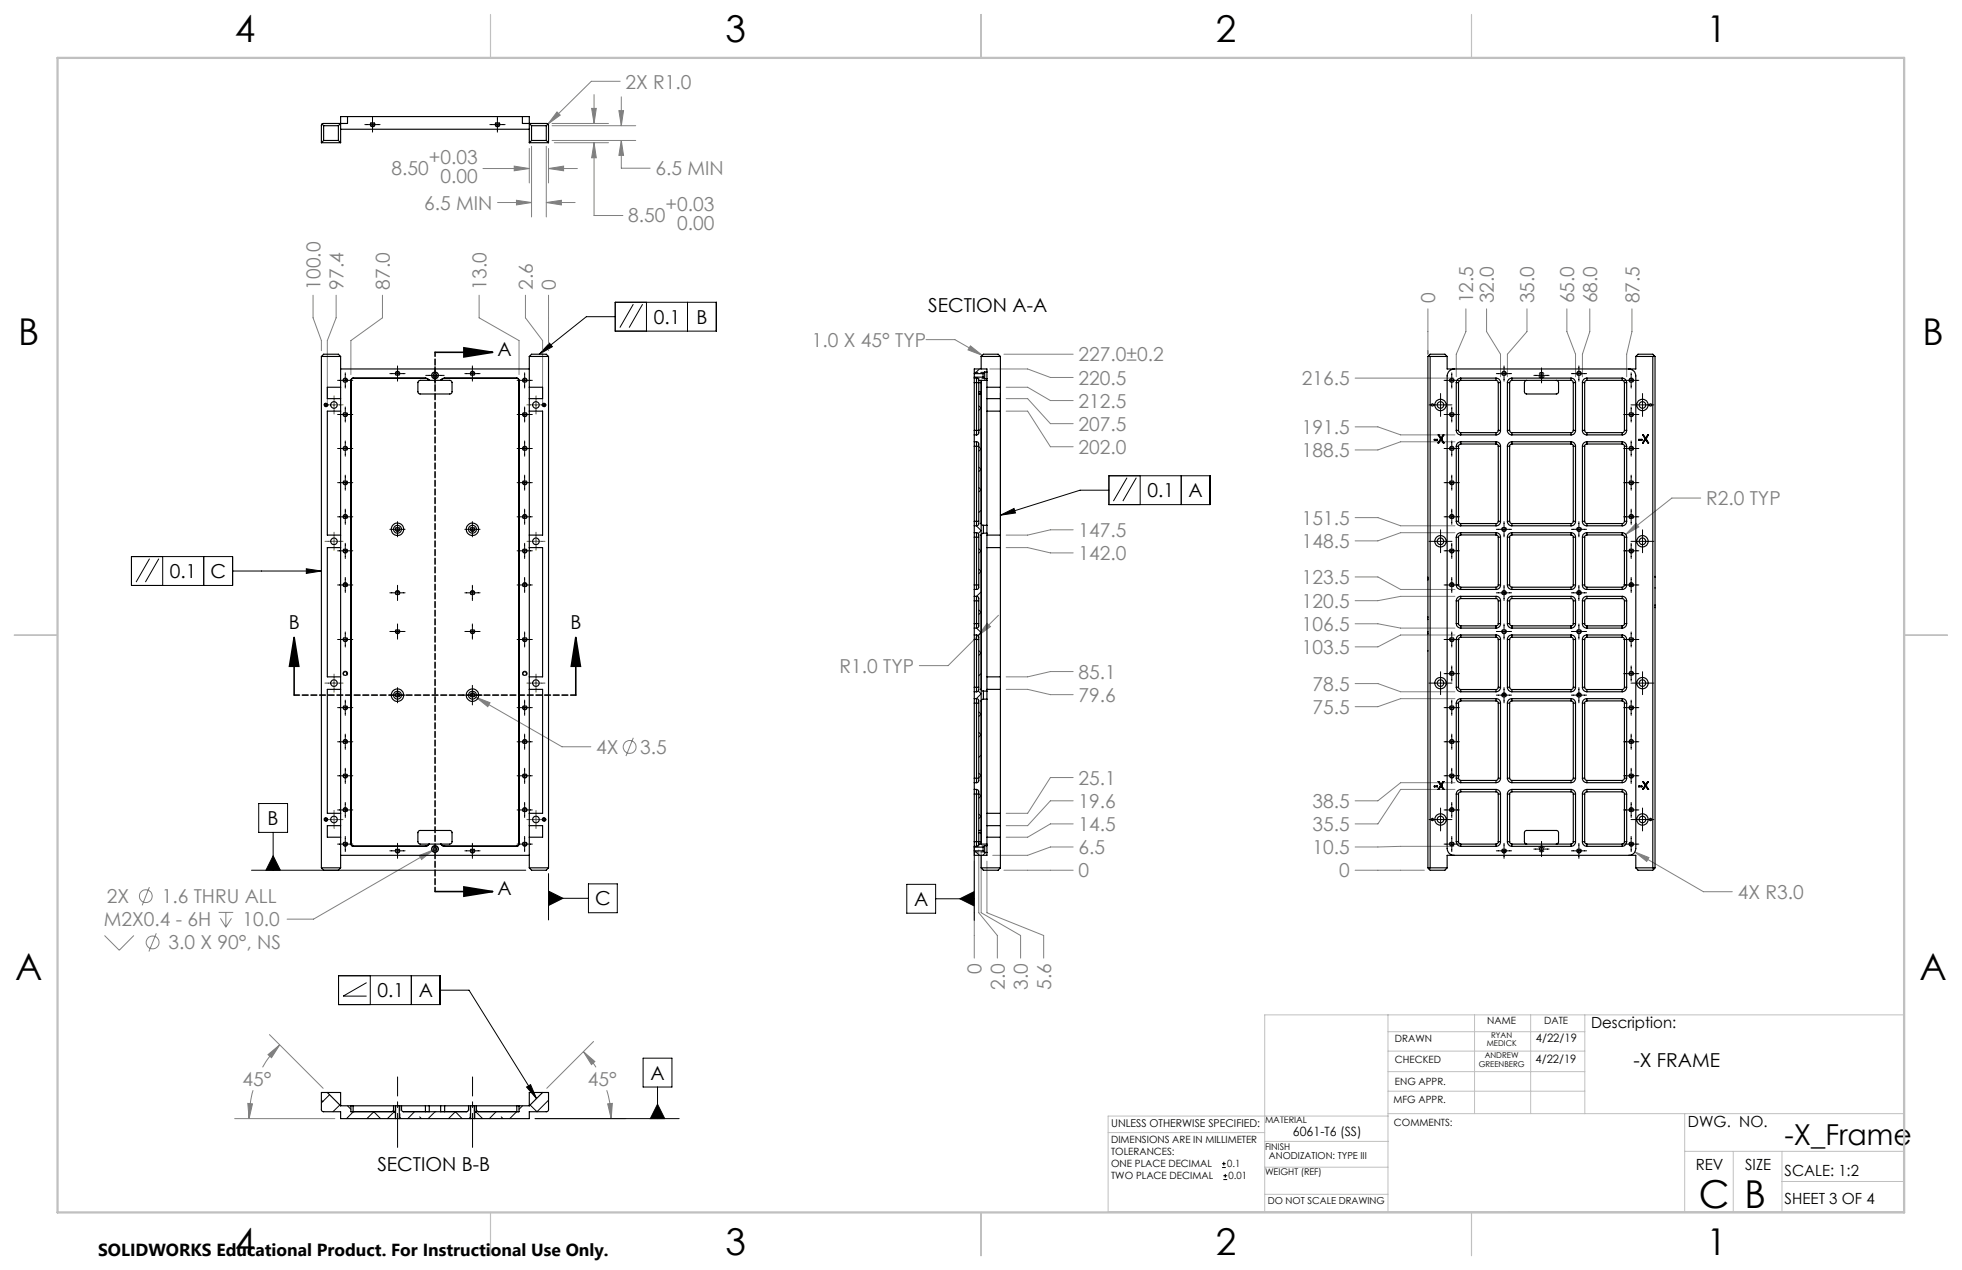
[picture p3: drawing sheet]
<svg xmlns="http://www.w3.org/2000/svg" width="432mm" height="279mm" viewBox="0 0 432 279" stroke-linecap="round" stroke-linejoin="round" font-family="sans-serif">
<defs><g id="words">
<g font-size="8.5">
<text x="373.9" y="265.7">C</text>
<text x="383.9" y="265.7">B</text>
</g>
<g font-size="8.1">
<text x="51.7" y="9.3">4</text>
<text x="159.7" y="9.3">3</text>
<text x="267.6" y="9.3">2</text>
<text x="375.6" y="9.3">1</text>
<text x="4" y="76">B</text>
<text x="423.1" y="76">B</text>
<text x="3.3" y="215.7">A</text>
<text x="422.4" y="215.7">A</text>
<text x="51.7" y="276">4</text>
<text x="159.7" y="276">3</text>
<text x="267.6" y="276">2</text>
<text x="375.6" y="276">1</text>
</g>
<text font-size="6.3" x="392.7" y="251.8">-X_Frame</text>
<g font-size="4.2" fill="#808080">
<text x="137.7" y="19.5">2X R1.0</text>
<text x="86.1" y="38.4">8.50</text>
<text x="94.3" y="36.1">+0.03</text>
<text x="96.9" y="40.2">0.00</text>
<text x="144.3" y="38.6">6.5 MIN</text>
<text x="93.3" y="46.2">6.5 MIN</text>
<text x="146.5" y="46.5">+0.03</text>
<text x="138.3" y="48.7">8.50</text>
<text x="149.1" y="50.6">0.00</text>
<text x="70.5" y="63.7" transform="rotate(-90 70.5 63.7)">100.0</text>
<text x="75.6" y="63.7" transform="rotate(-90 75.6 63.7)">97.4</text>
<text x="85.8" y="63.7" transform="rotate(-90 85.8 63.7)">87.0</text>
<text x="107.1" y="63.7" transform="rotate(-90 107.1 63.7)">13.0</text>
<text x="117.3" y="63.7" transform="rotate(-90 117.3 63.7)">2.6</text>
<text x="122.3" y="63.7" transform="rotate(-90 122.3 63.7)">0</text>
<text x="315.9" y="66.7" transform="rotate(-90 315.9 66.7)">0</text>
<text x="324.2" y="66.7" transform="rotate(-90 324.2 66.7)">12.5</text>
<text x="328.8" y="66.7" transform="rotate(-90 328.8 66.7)">32.0</text>
<text x="337.7" y="66.7" transform="rotate(-90 337.7 66.7)">35.0</text>
<text x="346.5" y="66.7" transform="rotate(-90 346.5 66.7)">65.0</text>
<text x="351.5" y="66.7" transform="rotate(-90 351.5 66.7)">68.0</text>
<text x="360.8" y="66.7" transform="rotate(-90 360.8 66.7)">87.5</text>
<text x="178.7" y="76.3">1.0 X 45° TYP</text>
<text x="237.4" y="79.5">227.0±0.2</text>
<text x="237.4" y="84.6">220.5</text>
<text x="237.4" y="89.7">212.5</text>
<text x="286.5" y="84.8">216.5</text>
<text x="237.4" y="94.8">207.5</text>
<text x="286.5" y="95.5">191.5</text>
<text x="237.4" y="99.9">202.0</text>
<text x="286.5" y="100.6">188.5</text>
<text x="375.5" y="111.1">R2.0 TYP</text>
<text x="237.4" y="118.1">147.5</text>
<text x="286.5" y="115.5">151.5</text>
<text x="237.4" y="123.2">142.0</text>
<text x="286.5" y="120.6">148.5</text>
<text x="286.5" y="128.5">123.5</text>
<text x="286.5" y="133.7">120.5</text>
<text x="286.5" y="143.9">103.5</text>
<text x="286.5" y="138.8">106.5</text>
<text x="184.8" y="148">R1.0 TYP</text>
<text x="237.4" y="149.3">85.1</text>
<text x="237.4" y="154.4">79.6</text>
<text x="288.9" y="152">78.5</text>
<text x="288.9" y="157.1">75.5</text>
<text x="131.2" y="165.9">4X</text>
<text x="140.9" y="165.9">3.5</text>
<text x="237.4" y="172.7">25.1</text>
<text x="237.4" y="177.7">19.6</text>
<text x="288.9" y="177.7">38.5</text>
<text x="237.4" y="182.8">14.5</text>
<text x="288.9" y="182.8">35.5</text>
<text x="237.4" y="187.9">6.5</text>
<text x="288.9" y="187.9">10.5</text>
<text x="237.4" y="193">0</text>
<text x="294.7" y="193">0</text>
<text x="382.4" y="197.7">4X R3.0</text>
<text x="22.8" y="203.8">M2X0.4 - 6H</text>
<text x="23.5" y="198.7">2X</text>
<text x="35.6" y="198.7">1.6 THRU ALL</text>
<text x="53.4" y="203.8">10.0</text>
<text x="37.1" y="208.9">3.0 X 90°, NS</text>
<text x="216" y="214.3" transform="rotate(-90 216 214.3)">0</text>
<text x="221.1" y="217.8" transform="rotate(-90 221.1 217.8)">2.0</text>
<text x="226.2" y="217.8" transform="rotate(-90 226.2 217.8)">3.0</text>
<text x="231.3" y="217.8" transform="rotate(-90 231.3 217.8)">5.6</text>
<text x="53.4" y="238.9">45°</text>
<text x="129.4" y="238.9">45°</text>
</g>
<g font-size="4.2">
<text x="143.9" y="71.2">0.1</text>
<text x="153.3" y="71.2">B</text>
<text x="204.3" y="68.7">SECTION A-A</text>
<text x="109.5" y="78.2">A</text>
<text x="252.5" y="109.4">0.1</text>
<text x="261.6" y="109.4">A</text>
<text x="37.4" y="127.2">0.1</text>
<text x="46.3" y="127.2">C</text>
<text x="63.5" y="138.4">B</text>
<text x="125.5" y="138.4">B</text>
<text x="58.9" y="181.5">B</text>
<text x="109.5" y="196.9">A</text>
<text x="131" y="199.2">C</text>
<text x="201.2" y="199.3">A</text>
<text x="83.1" y="219.4">0.1</text>
<text x="92.2" y="219.4">A</text>
<text x="143.2" y="237.5">A</text>
<text x="359.5" y="234.7">-X FRAME</text>
<text x="83" y="257.7">SECTION B-B</text>
</g>
<text font-size="3.8" x="21.6" y="276.3">SOLIDWORKS Educational Product. For Instructional Use Only.</text>
<g font-size="3.4">
<text x="350.2" y="226.2">Description:</text>
<text x="371.5" y="247.9">DWG. NO.</text>
<text x="373.2" y="257.5">REV</text>
<text x="384.1" y="257.5">SIZE</text>
<text x="392.8" y="258.7">SCALE: 1:2</text>
<text x="392.8" y="264.9">SHEET 3 OF 4</text>
</g>
<text font-size="2.8" x="284.5" y="250">6061-T6 (SS)</text>
<g font-size="2.5">
<text x="338" y="233.8">4/22/19</text>
<text x="338" y="229.2">4/22/19</text>
</g>
<text font-size="2.4" x="244.5" y="247.8">UNLESS OTHERWISE SPECIFIED:</text>
<g font-size="2.2">
<text x="327.3" y="225.4">NAME</text>
<text x="339.8" y="225.4">DATE</text>
<text x="307" y="233.8">CHECKED</text>
<text x="307" y="229.3">DRAWN</text>
<text x="307" y="238.6">ENG APPR.</text>
<text x="306.7" y="242.7">MFG APPR.</text>
<text x="244.5" y="251.5">DIMENSIONS ARE IN MILLIMETER</text>
<text x="306.8" y="247.7">COMMENTS:</text>
<text x="244.5" y="254.2">TOLERANCES:</text>
<text x="244.5" y="256.8">ONE PLACE DECIMAL</text>
<text x="270.1" y="256.8">0.1</text>
<text x="244.5" y="259.5">TWO PLACE DECIMAL</text>
<text x="270.4" y="259.5">0.01</text>
</g>
<g font-size="2.1">
<text x="279.3" y="255">ANODIZATION: TYPE III</text>
<text x="279" y="264.9">DO NOT SCALE DRAWING</text>
</g>
<g font-size="2">
<text x="278.4" y="247.1">MATERIAL</text>
<text x="278.4" y="253">FINISH</text>
<text x="278.4" y="258.5">WEIGHT (REF)</text>
</g>
<g font-size="1.8">
<text x="326.8" y="232.9">ANDREW</text>
<text x="327.2" y="230">MEDICK</text>
<text x="328.2" y="228.3">RYAN</text>
<text x="325.4" y="234.6">GREENBERG</text>
</g>
</g></defs>
<g fill="none" stroke="#808080" stroke-width=".22">
<path d="M136.5 17.9h-6.4l-9.5 9.4M106.3 37.1h10.2M113.2 36.5l3.3 .6-3.3 .5zM116.5 32.7v7.6M117 32.2v15.5M120.2 32.2v15.5M120.7 37.1l3.3-.6v1.1zM120.7 32.7v7.6M120.7 37.1h6.4M121.5 27.7h18.4M121.5 30.9h18.4M121.5 27.2h12.4"/>
<path d="M122 31.4h11.9M122.6 24.6l.7 .7-2.7 2zM130.2 23.8h1l-.5 3.4zM130.7 31.4l.5 3.3h-1zM130.7 31.4v16h6.4M130.7 20.8v6.4M136.2 24.3h1l-.5 3.4zM136.7 30.9l.5 3.3h-1zM136.7 30.9v6.1h6.4M136.7 21.3v6.4M109.5 44.6h7.5M113.7 44.1l3.3 .5-3.3 .5z"/>
<path d="M120.2 44.6l3.3-.5v1zM120.2 44.6h6.4M68.9 64.9v5l1.8 5v2.3M74 64.9v5l-2 5v14.3M84.2 64.9v5l-7 5v7.5M105.4 64.9v5l8.8 5v7.5M115.6 64.9v5l3.8 5v14.3M120.7 64.9v12.3M203.8 74.7h6.3l6.1 3.5M213.6 76.1l2.6 2.1-3.2-1.2zM220.9 77.9h15.3M314.3 67.9v10"/>
<path d="M322.6 67.9v5.1l-2.1 4.9v5M327.2 67.9v5.1l3 4.9v5M336.1 67.9v5.1l-4.3 4.9v5M344.8 67.9v5.1l1.9 4.9v5M349.9 67.9v5.1l-1.6 4.9v5M359.2 67.9v5.1l-1.2 4.9v5M217.8 81.2h8.4l5 1.8h5M221.4 90.5h4.8l5 7.8h5M221.4 87.7h4.8l5 5.5h5M221.4 85.2h4.8l5 2.9h5M298.2 93.9h5l5.1 1.8h11.9M298.2 83.2h21.8"/>
<path d="M320.2 97.2h-11.9l-5.1 1.8h-5M236.2 116.6h-5l-5 1.1h-4.8M298.2 113.9h5l5.1 1.8h11.9M320.2 117.2h-11.9l-5.1 1.8h-5M360.1 115.1l.6 .8-2.9 1.7zM374.3 109.6h-6.4l-10.1 8M217.2 137.1l.8 .8-2.7 1.9zM219.7 135.4l-11 11h-6.4M221.4 120.5h4.8l5 1.1h5M298.2 137.2h5l5.1 1h11.9M298.2 126.9h5l5.1 2.8h11.9M320.2 139.7h-11.9l-5.1 2.6h-5"/>
<path d="M320.2 131.2h-11.9l-5.1 1h-5M104.7 153.4l3.1 1.2-.4 .9zM104.7 153.4l19 10.9h6.3M221.4 151.7h4.8l5 1.1h5M236.2 147.7h-5l-5 1.2h-4.8M298.2 150.4h5l5.1 1.8h11.9M320.2 153.7h-11.9l-5.1 1.8h-5M139.4 162.3l-1.6 4M236.2 176.2h-5l-5 5.4h-4.8M236.2 171.1h-5l-5 7.8h-4.8M320.2 173.7h-11.9l-5.1 7.6h-5M320.2 172.2h-11.9l-5.1 4h-5"/>
<path d="M32.9 195.2l-1.6 4M92.3 188.2l3.1-1.2-2.6 2.1zM95.4 187l-26.4 15.2h-5.8M214.4 189.4v21.4M215.4 187v13.8l4.1 5v5M215.9 187.4v13.4l8.7 5v5M217.2 189.4v11.4l12.5 5v5M220.9 191.5h15.3M236.2 181.3h-5l-5 2.9h-4.8M236.2 186.3h-5l-5 1.9h-7.7M298.2 191.5h15.3M320 186.2l-21.8 .1"/>
<path d="M359.8 187.4l3.1 1.3-.5 .8zM359.8 187.4l15.1 8.8h6.3M23 205.8l3.2 3.3 3.3-3.3M34.4 205.3l-1.6 4M48.1 200.7h3.2M48.5 202l1.2 2M49.7 200.7v3.3M50.9 202l-1.2 2M55.7 239.9l-.7 3.4-.2 2.8M59 232l2.6-2.1-1.8 2.8zM59.3 227.6l11.8 11.8M61.6 229.9a22.3 22.3 0 0 0-3.8 4.9"/>
<path d="M128.4 231.4l2.5 2.1-.7 .7zM128.4 231.4l1.5 1.6 1.3 1.8M130.6 229.1l-10.3 10.3M133.5 239.9a20.9 20.9 0 0 1 1 6.2M51.6 246.1h22.1M54.5 242.7l1.1 .2-.8 3.2zM117.8 246.1h19.9M133.7 242.9l1.1-.2-.3 3.4z"/>
<circle cx="138.6" cy="164.3" r="1.41"/>
<circle cx="32.1" cy="197.2" r="1.42"/>
<circle cx="33.6" cy="207.3" r="1.41"/>
</g>
<g fill="none" stroke="#000" stroke-width=".22">
<path d="M80.3 27.4h3.3M82 25.7v3.4M107.8 27.4h3.4M109.5 25.7v3.4M120.9 75.5l.7 .8-2.9 1.6zM135.4 66.5h22.3v6.3h-22.3zM135.4 69.7h-6.4l-10.3 8.2M139.4 66.9l-3 5.2M141.4 66.9l-2.9 5.2M142.3 66.5v6.3M151.3 66.5v6.3M71.7 88.7l-.3 .2v.2"/>
<path d="M72.1 89.1l-.1 .3-.3 .1M74.3 98.7h3.3M74.3 83.7h3.3M74.3 91.2h3.3M76 82v3.4M76 89.5v3.4M76 97v3.4M85.8 82.2h3.3M87.5 80.5v3.4M93.7 82.6h4.1M95.7 80.6v4M102.3 82.2h3.4"/>
<path d="M104 80.5v3.4M113.8 98.7h3.4M113.8 83.7h3.4M113.8 91.2h3.4M115.5 82v3.4M115.5 89.5v3.4M115.5 97v3.4M119.7 88.7l-.2 .1-.2 .3M120.1 89.1l-.4 .4M220.2 86.5v30M314.5 89.1h5M317 86.6v5"/>
<path d="M317.8 98.7h3.4M317.8 83.7h3.4M317.8 91.2h3.4M319.5 82v3.4M319.5 89.5v3.4M319.5 97v3.4M329.3 82.2h3.4M331 80.5v3.4M337.6 82.6h3.3M339.3 80.9v3.3M345.8 82.2h3.4M347.5 80.5v3.4"/>
<path d="M357.3 98.7h3.4M357.3 83.7h3.4M357.3 91.2h3.4M359 89.1h5M359 82v3.4M359 89.5v3.4M359 97v3.4M361.5 86.6v5M74.3 113.7h3.3M74.3 106.2h3.3M76 104.5v3.3M76 112v3.4"/>
<path d="M76 119.5v3.4M85.8 116.5h3.3M87.5 114.8v3.3M102.3 116.5h3.4M104 114.8v3.3M113.8 113.7h3.4M113.8 106.2h3.4M115.5 104.5v3.3M115.5 112v3.4M115.5 119.5v3.4M220.2 113.3l3-1.4 .3 1zM244.1 104.7h22.2v6.3h-22.2z"/>
<path d="M244.1 107.8h-6.4l-17.5 5.5M248 105.1l-3 5.1M250.1 105.1l-3 5.1M250.9 104.7v6.3M260 104.7v6.3M314.5 119.1h5M317 116.6v5M317.8 113.7h3.4M317.8 106.2h3.4M319.5 104.5v3.3M319.5 112v3.4M319.5 119.5v3.4"/>
<path d="M329.3 116.5h3.4M331 114.8v3.3M345.8 116.5h3.4M347.5 114.8v3.3M357.3 113.7h3.4M357.3 106.2h3.4M359 119.1h5M359 104.5v3.3M359 112v3.4M359 119.5v3.4M361.5 116.6v5M28.9 122.4h22.3v6.4h-22.3z"/>
<path d="M32.9 122.9l-2.9 5.2M35 122.9l-3 5.2M35.8 122.4v6.4M44.8 122.4v6.4M51.2 125.6h19.5M67.4 125.1l3.3 .5-3.3 .6zM74.3 128.7h3.3M74.3 121.2h3.3M76 127v3.4M76 139v3.3M85.8 130.4h3.3M85.8 138.9h3.3"/>
<path d="M87.5 128.8v3.3M87.5 137.3v3.3M102.3 130.4h3.4M102.3 138.9h3.4M104 128.8v3.3M104 137.3v3.3M113.8 128.7h3.4M113.8 121.2h3.4M115.5 127v3.4M115.5 139v3.3M317.8 128.7h3.4M317.8 121.2h3.4"/>
<path d="M319.5 127v3.4M319.5 139v3.3M329.3 130.4h3.4M329.3 138.9h3.4M331 128.8v3.3M331 137.3v3.3M345.8 130.4h3.4M345.8 138.9h3.4M347.5 128.8v3.3M347.5 137.3v3.3M357.3 128.7h3.4M357.3 121.2h3.4"/>
<path d="M359 127v3.4M359 139v3.3M74.3 155.7h3.3M74.3 140.7h3.3M76 154v3.4M85.8 152.9h3.3M87.5 151.3v3.3M101.8 152.9h4.3M104 150.8v4.3M113.8 155.7h3.4M113.8 140.7h3.4M115.5 154v3.4"/>
<path d="M314.5 150.3h5M317 147.8v5M317.8 155.7h3.4M317.8 140.7h3.4M317.8 148.2h3.4M319.5 146.5v3.4M319.5 154v3.4M329.3 152.9h3.4M331 151.3v3.3M345.8 152.9h3.4M347.5 151.3v3.3M357.3 155.7h3.4"/>
<path d="M357.3 140.7h3.4M357.3 148.2h3.4M359 150.3h5M359 146.5v3.4M359 154v3.4M361.5 147.8v5M56.9 176.8h6.4v6.3h-6.4zM71.7 179.9l-.3 .2v.2M74.3 170.7h3.3M74.3 163.2h3.3M74.3 178.2h3.3M76 161.5v3.4"/>
<path d="M76 169v3.4M76 176.5v3.3M113.8 170.7h3.4M113.8 163.2h3.4M113.8 178.2h3.4M115.5 161.5v3.4M115.5 169v3.4M115.5 176.5v3.3M119.7 179.9l-.2 .1-.2 .3M317 177.8v5M317.8 170.7h3.4M317.8 163.2h3.4"/>
<path d="M317.8 178.2h3.4M319.5 161.5v3.4M319.5 169v3.4M319.5 176.5v3.3M357.3 170.7h3.4M357.3 163.2h3.4M357.3 178.2h3.4M359 161.5v3.4M359 169v3.4M359 176.5v3.3M361.5 177.8v5M55.4 191.5h60.3"/>
<path d="M60.1 188.3l1.6 3.2h-3.2zM60.1 183.1v8.4M72.1 180.3l-.1 .3-.3 .1M74.3 185.7h3.3M76 184v3.4M85.8 187.2h3.3M87.5 185.5v3.3M102.3 187.2h3.4M104 185.5v3.3M113.8 185.7h3.4M115.5 184v3.4M120.1 180.3l-.4 .4"/>
<path d="M120.7 196l3.2 1.6-3.2 1.6zM120.7 197.6h8.8M120.7 192.2v10.2M129.5 194.5h6.4v6.3h-6.4zM199.6 194.6h6.3v6.3h-6.3zM205.9 197.7h8.5M211.2 197.7l3.2-1.6v3.2zM214.4 186.4v16.1M314.5 180.3h5M317.8 185.7h3.4M319.5 184v3.4M329.3 187.2h3.4"/>
<path d="M331 185.5v3.3M337.6 186.8h3.3M339.3 185.1v3.4M345.8 187.2h3.4M347.5 185.5v3.3M357.3 185.7h3.4M359 180.3h5M359 184v3.4M74.5 214.7h22.4v6.3h-22.4zM80.7 216.2l-5.2 2.9h5.2M81.5 214.7v6.3M90.5 214.7v6.3"/>
<path d="M96.9 217.8h6.3l14.9 23.9M115.9 239.1l.9-.5 1.3 3.1zM141.5 232.8h6.4v6.3h-6.4zM144.7 239.1v7M117.8 246.1h31.7M144.7 242.9l1.6 3.2h-3.2zM269 256.9h.8M269 256h.8M269.2 259.5h.9M269.2 258.7h.9M269.3 255.6v.8M269.7 258.3v.8"/>
</g>
<path d="M95.7 77.5h12.7M102.1 76.5l6.3 1-6.3 1zM64.7 140.2l1.1 6.4h-2.1zM64.7 140.2v12.7M126.7 140.2l1 6.4h-2zM126.7 140.2v12.7M95.7 196.1h12.7M102.1 195.1l6.3 1-6.3 1.1z" fill="none" stroke="#000" stroke-width=".35"/>
<g fill="none" stroke="#000" stroke-width=".22" stroke-dasharray="1.3 .6" stroke-linecap="butt">
<path d="M82 27.9a.5 .5 0 0 1-.5-.7 .5 .5 0 0 1 .9-.1 .5 .5 0 0 1-.3 .8h-.1M82 27.9a.5 .5 0 0 0 .4-.7 .5 .5 0 0 0-.8-.1 .5 .5 0 0 0 .3 .8h.1M109.5 27.9a.5 .5 0 0 1-.5-.7 .5 .5 0 0 1 .9-.1 .5 .5 0 0 1-.3 .8h-.1M109.5 27.9a.5 .5 0 0 0 .4-.7 .5 .5 0 0 0-.8-.1 .5 .5 0 0 0 .3 .8h.1M76 98.2a.5 .5 0 0 0-.5 .7 .5 .5 0 0 0 .9 .1 .5 .5 0 0 0-.3-.8h-.1M76 83.2a.5 .5 0 0 0-.5 .7 .5 .5 0 0 0 .9 .1 .5 .5 0 0 0-.3-.8h-.1M76 91.7a.5 .5 0 0 1-.5-.7 .5 .5 0 0 1 .9-.1 .5 .5 0 0 1-.3 .8h-.1M87.5 81.7a.5 .5 0 0 0-.5 .7 .5 .5 0 0 0 .9 .1 .5 .5 0 0 0-.3-.8h-.1M104 81.7a.5 .5 0 0 0-.5 .7 .5 .5 0 0 0 .9 .1 .5 .5 0 0 0-.3-.8h-.1M115.5 83.2a.5 .5 0 0 0-.5 .7 .5 .5 0 0 0 .9 .1 .5 .5 0 0 0-.3-.8h-.1M115.5 98.2a.5 .5 0 0 0-.5 .7 .5 .5 0 0 0 .9 .1 .5 .5 0 0 0-.3-.8h-.1M115.5 91.7a.5 .5 0 0 1-.5-.7 .5 .5 0 0 1 .9-.1 .5 .5 0 0 1-.3 .8h-.1"/>
<path d="M319.5 83.2a.5 .5 0 0 1 .5 .7 .5 .5 0 0 1-.9 .1 .5 .5 0 0 1 .3-.8h.1M319.5 98.2a.5 .5 0 0 1 .5 .7 .5 .5 0 0 1-.9 .1 .5 .5 0 0 1 .3-.8h.1M319.5 91.7a.5 .5 0 0 0 .5-.7 .5 .5 0 0 0-.9-.1 .5 .5 0 0 0 .3 .8h.1M331 81.7a.5 .5 0 0 1 .5 .7 .5 .5 0 0 1-.9 .1 .5 .5 0 0 1 .3-.8h.1M347.5 81.7a.5 .5 0 0 1 .5 .7 .5 .5 0 0 1-.9 .1 .5 .5 0 0 1 .3-.8h.1M359 98.2a.5 .5 0 0 1 .5 .7 .5 .5 0 0 1-.9 .1 .5 .5 0 0 1 .3-.8h.1M359 83.2a.5 .5 0 0 1 .5 .7 .5 .5 0 0 1-.9 .1 .5 .5 0 0 1 .3-.8h.1M359 91.7a.5 .5 0 0 0 .5-.7 .5 .5 0 0 0-.9-.1 .5 .5 0 0 0 .3 .8h.1M76 113.2a.5 .5 0 0 0-.5 .7 .5 .5 0 0 0 .9 .1 .5 .5 0 0 0-.3-.8h-.1M76 106.7a.5 .5 0 0 1-.5-.7 .5 .5 0 0 1 .9-.1 .5 .5 0 0 1-.3 .8h-.1M87.5 116.9a.5 .5 0 0 1-.5-.7 .5 .5 0 0 1 .9-.1 .5 .5 0 0 1-.3 .8h-.1M104 116.9a.5 .5 0 0 1-.5-.7 .5 .5 0 0 1 .9-.1 .5 .5 0 0 1-.3 .8h-.1"/>
<path d="M115.5 113.2a.5 .5 0 0 0-.5 .7 .5 .5 0 0 0 .9 .1 .5 .5 0 0 0-.3-.8h-.1M115.5 106.7a.5 .5 0 0 1-.5-.7 .5 .5 0 0 1 .9-.1 .5 .5 0 0 1-.3 .8h-.1M319.5 113.2a.5 .5 0 0 1 .5 .7 .5 .5 0 0 1-.9 .1 .5 .5 0 0 1 .3-.8h.1M319.5 106.7a.5 .5 0 0 0 .5-.7 .5 .5 0 0 0-.9-.1 .5 .5 0 0 0 .3 .8h.1M331 116.9a.5 .5 0 0 0 .5-.7 .5 .5 0 0 0-.9-.1 .5 .5 0 0 0 .3 .8h.1M347.5 116.9a.5 .5 0 0 0 .5-.7 .5 .5 0 0 0-.9-.1 .5 .5 0 0 0 .3 .8h.1M359 113.2a.5 .5 0 0 1 .5 .7 .5 .5 0 0 1-.9 .1 .5 .5 0 0 1 .3-.8h.1M359 106.7a.5 .5 0 0 0 .5-.7 .5 .5 0 0 0-.9-.1 .5 .5 0 0 0 .3 .8h.1M76 128.2a.5 .5 0 0 0-.5 .7 .5 .5 0 0 0 .9 .1 .5 .5 0 0 0-.3-.8h-.1M76 121.7a.5 .5 0 0 1-.5-.7 .5 .5 0 0 1 .9-.1 .5 .5 0 0 1-.3 .8h-.1M87.5 129.9a.5 .5 0 0 0-.5 .7 .5 .5 0 0 0 .9 .1 .5 .5 0 0 0-.3-.8h-.1M87.5 139.4a.5 .5 0 0 0 .4-.7 .5 .5 0 0 0-.8-.1 .5 .5 0 0 0 .3 .8h.1"/>
<path d="M104 129.9a.5 .5 0 0 0-.5 .7 .5 .5 0 0 0 .9 .1 .5 .5 0 0 0-.3-.8h-.1M104 139.4a.5 .5 0 0 0 .4-.7 .5 .5 0 0 0-.8-.1 .5 .5 0 0 0 .3 .8h.1M115.5 128.2a.5 .5 0 0 0-.5 .7 .5 .5 0 0 0 .9 .1 .5 .5 0 0 0-.3-.8h-.1M115.5 121.7a.5 .5 0 0 1-.5-.7 .5 .5 0 0 1 .9-.1 .5 .5 0 0 1-.3 .8h-.1M319.5 128.2a.5 .5 0 0 1 .5 .7 .5 .5 0 0 1-.9 .1 .5 .5 0 0 1 .3-.8h.1M319.5 121.7a.5 .5 0 0 0 .5-.7 .5 .5 0 0 0-.9-.1 .5 .5 0 0 0 .3 .8h.1M331 129.9a.5 .5 0 0 1 .5 .7 .5 .5 0 0 1-.9 .1 .5 .5 0 0 1 .3-.8h.1M331 139.4a.5 .5 0 0 1-.4-.7 .5 .5 0 0 1 .8-.1 .5 .5 0 0 1-.3 .8h-.1M347.5 129.9a.5 .5 0 0 1 .5 .7 .5 .5 0 0 1-.9 .1 .5 .5 0 0 1 .3-.8h.1M347.5 139.4a.5 .5 0 0 1-.4-.7 .5 .5 0 0 1 .8-.1 .5 .5 0 0 1-.3 .8h-.1M359 128.2a.5 .5 0 0 1 .5 .7 .5 .5 0 0 1-.9 .1 .5 .5 0 0 1 .3-.8h.1M359 121.7a.5 .5 0 0 0 .5-.7 .5 .5 0 0 0-.9-.1 .5 .5 0 0 0 .3 .8h.1"/>
<path d="M76 156.2a.5 .5 0 0 0 .4-.7 .5 .5 0 0 0-.8-.1 .5 .5 0 0 0 .3 .8h.1M76 141.2a.5 .5 0 0 0 .4-.7 .5 .5 0 0 0-.8-.1 .5 .5 0 0 0 .3 .8h.1M76 147.7a.5 .5 0 0 1 .4 .7 .5 .5 0 0 1-.8 .1 .5 .5 0 0 1 .3-.8h.1M87.5 152.4a.5 .5 0 0 1 .4 .7 .5 .5 0 0 1-.8 .1 .5 .5 0 0 1 .3-.8h.1M104 152.4a.5 .5 0 0 1 .4 .7 .5 .5 0 0 1-.8 .1 .5 .5 0 0 1 .3-.8h.1M115.5 156.2a.5 .5 0 0 0 .4-.7 .5 .5 0 0 0-.8-.1 .5 .5 0 0 0 .3 .8h.1M115.5 141.2a.5 .5 0 0 0 .4-.7 .5 .5 0 0 0-.8-.1 .5 .5 0 0 0 .3 .8h.1M115.5 147.7a.5 .5 0 0 1 .4 .7 .5 .5 0 0 1-.8 .1 .5 .5 0 0 1 .3-.8h.1M319.5 156.2a.5 .5 0 0 1-.4-.7 .5 .5 0 0 1 .8-.1 .5 .5 0 0 1-.3 .8h-.1M319.5 141.2a.5 .5 0 0 1-.4-.7 .5 .5 0 0 1 .8-.1 .5 .5 0 0 1-.3 .8h-.1M319.5 147.7a.5 .5 0 0 0-.4 .7 .5 .5 0 0 0 .8 .1 .5 .5 0 0 0-.3-.8h-.1M331 152.4a.5 .5 0 0 0-.4 .7 .5 .5 0 0 0 .8 .1 .5 .5 0 0 0-.3-.8h-.1"/>
<path d="M347.5 152.4a.5 .5 0 0 0-.4 .7 .5 .5 0 0 0 .8 .1 .5 .5 0 0 0-.3-.8h-.1M359 156.2a.5 .5 0 0 1-.4-.7 .5 .5 0 0 1 .8-.1 .5 .5 0 0 1-.3 .8h-.1M359 141.2a.5 .5 0 0 1-.4-.7 .5 .5 0 0 1 .8-.1 .5 .5 0 0 1-.3 .8h-.1M359 147.7a.5 .5 0 0 0-.4 .7 .5 .5 0 0 0 .8 .1 .5 .5 0 0 0-.3-.8h-.1M76 171.2a.5 .5 0 0 0 .4-.7 .5 .5 0 0 0-.8-.1 .5 .5 0 0 0 .3 .8h.1M76 177.7a.5 .5 0 0 1 .4 .7 .5 .5 0 0 1-.8 .1 .5 .5 0 0 1 .3-.8h.1M76 162.7a.5 .5 0 0 1 .4 .7 .5 .5 0 0 1-.8 .1 .5 .5 0 0 1 .3-.8h.1M115.5 171.2a.5 .5 0 0 0 .4-.7 .5 .5 0 0 0-.8-.1 .5 .5 0 0 0 .3 .8h.1M115.5 177.7a.5 .5 0 0 1 .4 .7 .5 .5 0 0 1-.8 .1 .5 .5 0 0 1 .3-.8h.1M115.5 162.7a.5 .5 0 0 1 .4 .7 .5 .5 0 0 1-.8 .1 .5 .5 0 0 1 .3-.8h.1M319.5 171.2a.5 .5 0 0 1-.4-.7 .5 .5 0 0 1 .8-.1 .5 .5 0 0 1-.3 .8h-.1M319.5 177.7a.5 .5 0 0 0-.4 .7 .5 .5 0 0 0 .8 .1 .5 .5 0 0 0-.3-.8h-.1"/>
<path d="M319.5 162.7a.5 .5 0 0 0-.4 .7 .5 .5 0 0 0 .8 .1 .5 .5 0 0 0-.3-.8h-.1M359 171.2a.5 .5 0 0 1-.4-.7 .5 .5 0 0 1 .8-.1 .5 .5 0 0 1-.3 .8h-.1M359 177.7a.5 .5 0 0 0-.4 .7 .5 .5 0 0 0 .8 .1 .5 .5 0 0 0-.3-.8h-.1M359 162.7a.5 .5 0 0 0-.4 .7 .5 .5 0 0 0 .8 .1 .5 .5 0 0 0-.3-.8h-.1M76 186.2a.5 .5 0 0 0 .4-.7 .5 .5 0 0 0-.8-.1 .5 .5 0 0 0 .3 .8h.1M87.5 187.7a.5 .5 0 0 0 .4-.7 .5 .5 0 0 0-.8-.1 .5 .5 0 0 0 .3 .8h.1M104 187.7a.5 .5 0 0 0 .4-.7 .5 .5 0 0 0-.8-.1 .5 .5 0 0 0 .3 .8h.1M115.5 186.2a.5 .5 0 0 0 .4-.7 .5 .5 0 0 0-.8-.1 .5 .5 0 0 0 .3 .8h.1M319.5 186.2a.5 .5 0 0 1-.4-.7 .5 .5 0 0 1 .8-.1 .5 .5 0 0 1-.3 .8h-.1M331 187.7a.5 .5 0 0 1-.4-.7 .5 .5 0 0 1 .8-.1 .5 .5 0 0 1-.3 .8h-.1M347.5 187.7a.5 .5 0 0 1-.4-.7 .5 .5 0 0 1 .8-.1 .5 .5 0 0 1-.3 .8h-.1M359 186.2a.5 .5 0 0 1-.4-.7 .5 .5 0 0 1 .8-.1 .5 .5 0 0 1-.3 .8h-.1"/>
</g>
<path d="M95.7 83.2a.65 .65 0 0 1-.5-.9 .65 .65 0 0 1 1.1-.1 .65 .65 0 0 1-.4 1h-.2M339.3 83.2a.65 .65 0 0 0 .6-.9 .65 .65 0 0 0-1.2-.1 .65 .65 0 0 0 .5 1h.1M95.7 186.1a.65 .65 0 0 1 .6 1 .65 .65 0 0 1-1.1 .1 .65 .65 0 0 1 .4-1.1h.1M339.3 186.1a.65 .65 0 0 0-.6 1 .65 .65 0 0 0 1.1 .1 .65 .65 0 0 0-.4-1.1h-.1" fill="none" stroke="#000" stroke-width=".22" stroke-dasharray="1.3 .6" stroke-dashoffset=".5" stroke-linecap="butt"/>
<path d="M87.5 252.4v-15.5M104 252.4v-15.5" fill="none" stroke="#000" stroke-width=".22" stroke-dasharray="15.2 1.3 1.3 1.3" stroke-dashoffset="7.8"/>
<path d="M95.7 77.5v118.6" fill="none" stroke="#000" stroke-width=".35" stroke-dasharray="1.3 .6" stroke-dashoffset=".4"/>
<path d="M126.7 152.9h-62" fill="none" stroke="#000" stroke-width=".35" stroke-dasharray="1.3 .6" stroke-dashoffset=".1"/>
<path d="M418.9 223.3v43.3" fill="none" stroke="#c0c0c0" stroke-width=".22" stroke-dasharray="15.2 1.3 1.3 1.3" stroke-dashoffset="5"/>
<g fill="none" stroke="#c0c0c0" stroke-width=".22">
<path d="M305.5 223.3v43.3M305.5 235.8h43.3M305.5 231.2h43.3M305.5 227h43.3M324.5 223.3v21.7M336.9 223.3v21.7M348.8 223.3v21.7M243.9 249.2h34.4M278.3 256.8h27.2M278.3 251.1h27.3M305.5 245h113.4M305.5 240.1h43.3"/>
<path d="M305.5 245.5h-61.6v21.1h175M370.8 245v21.6M370.8 253.3h48.1M381.5 253.3v13.3M392.2 259.9h26.7M392.2 253.3v13.3M278.3 262.7h27.2M418.9 265.1v-41.8h-140.6v43.3"/>
</g>
<path d="M108 3.2v9.5M215.9 3.2v9.5M323.8 3.2v9.5M3.1 139.7h9.6M419.1 139.7h9.5M108 266.7v9.6M215.9 266.7v9.6M323.8 266.7v9.6" fill="none" stroke="#c0c0c0" stroke-width=".25"/>
<path d="M12.7 12.7h406.4v254h-406.4z" fill="none" stroke="#c0c0c0" stroke-width=".5"/>
<path d="M216.6 83.2h-1.4M216.6 186.1h-1.4" fill="none" stroke="#000" stroke-width=".22" stroke-dasharray="1.3 .6" stroke-dashoffset=".7"/>
<path d="M216.6 81.9h-2.2M216.6 187.4h-2.2" fill="none" stroke="#000" stroke-width=".22" stroke-dasharray="1.3 .6" stroke-dashoffset=".5"/>
<path d="M87 243.3v2.8M88 243.3v2.8M103.5 243.3v2.8M104.5 243.3v2.8" fill="none" stroke="#000" stroke-width=".22" stroke-dasharray="1.3 .6" stroke-dashoffset=".2"/>
<g fill="none" stroke="#808000" stroke-width=".22">
<path d="M71.5 89.1h4M73.5 87.1v4M116 89.1h3.9M118 87.1v4M71.5 119.1h4M73.5 117.1v4M116 119.1h3.9M118 117.1v4M71.5 150.3h4M73.5 148.3v4M116 150.3h3.9M118 148.3v4"/>
<path d="M73.5 178.3v4M118 178.3v4M71.5 180.3h4M116 180.3h3.9"/>
</g>
<g fill="#000">
<path d="M102.1 76.5l6.3 1-6.3 1zM102.1 195.1l6.3 1-6.3 1.1z"/>
<path d="M126.7 140.2l1 6.4h-2zM64.7 140.2l1.1 6.4h-2.1z"/>
</g>
<path d="M92.3 188.2l.5 .9 2.6-2.1zM104.7 153.4l2.7 2.1 .4-.9zM122.6 24.6l-2 2.7 2.7-2zM136.2 24.3h1l-.5 3.4zM136.7 30.9l.5 3.3h-1zM120.2 44.6l3.3-.5v1zM113.7 44.1l3.3 .5-3.3 .5zM120.7 37.1l3.3-.6v1.1zM113.2 36.5l3.3 .6-3.3 .5zM130.2 23.8h1l-.5 3.4zM130.7 31.4l.5 3.3h-1zM217.2 137.1l-1.9 2.7 2.7-1.9zM213.6 76.1l2.6 2.1-3.2-1.2zM360.1 115.1l-2.3 2.5 2.9-1.7zM359.8 187.4l2.6 2.1 .5-.8zM59 232l2.6-2.1-1.8 2.8zM54.5 242.7l1.1 .2-.8 3.2zM133.7 242.9l1.1-.2-.3 3.4zM128.4 231.4l2.5 2.1-.7 .7z" fill="#808080"/>
<g fill="#000">
<path d="M120.9 75.5l.7 .8-2.9 1.6zM67.4 125.1l3.3 .5-3.3 .6zM60.1 188.3l1.6 3.2h-3.2zM120.7 196l3.2 1.6-3.2 1.6zM71.4 180.3l.3 .4v-.4zM71.7 179.9v.4h.4l-.1-.3zM71.4 89.1v.2l.3 .2v-.4zM71.7 88.7v.4h.4l-.2-.3zM119.3 180.3l.2 .3 .2 .1v-.4zM119.7 179.9v.4h.4zM119.3 89.1l.2 .3 .2 .1v-.4zM119.7 88.7v.4h.4l-.2-.3z"/>
<path d="M220.2 113.3l3-1.4 .3 1zM211.2 197.7l3.2 1.6v-3.2zM115.9 239.1l.9-.5 1.3 3.1zM144.7 242.9l1.6 3.2h-3.2z"/>
</g>
<g fill="none" stroke="#000" stroke-width=".25">
<path d="M70.7 31.4h4.3M70.9 27.3l-.2 .3v3.8M70.9 27.3l.3 .4M71.2 27.7h3.3M71.2 30.9h3.3M71.2 30.9l-.5 .5M71.2 27.7v3.2M74.5 27.7v3.2M74.5 30.9l.5 .5M75 27.2l-.5 .5M75 28.4h41.5M76.5 25.6v1.6h-5.4l-.2 .1"/>
<path d="M76.5 25.6h-1.5v5.8M76.5 25.6h38.5M115 25.6v1.6h5.3l.3 .1M115 25.6h1.5v5.8M116.5 27.2l.5 .5M116.5 31.4h4.2M117 27.7v3.2M117 30.9l-.5 .5M117 27.7h3.2M117 30.9h3.2M120.2 30.9l.5 .5M120.2 27.7v3.2"/>
<path d="M120.6 27.3l.1 .3v3.8M120.6 27.3l-.4 .4M70.7 78.4h4.3M70.7 78.4v112.5M70.7 78.4l.5-.5h3.3l.5 .5M75 78.4v112.5M116.5 78.4v112.5M116.5 78.4h4.2M116.5 78.4l.5-.5h3.2l.5 .5M120.7 78.4v112.5M215.9 78.4h4.3M215.9 78.4l.5-.5h3.3l.5 .5"/>
<path d="M215.9 78.4v2.8M220.2 78.4v112.5M314.4 78.3l.3 .1M314.4 78.3l-.1 .1v112.6l.1 .1M314.4 78.3l.3-.4h3.3l.5 .5M314.7 78.4h3.8M314.7 78.4v112.5M318.5 78.4v2.8h41.5v-2.8M360 78.4h3.7M363.7 78.4v112.5M364.1 78.3l-.4 .1M364.1 78.3l.1 .1v112.6l-.1 .1"/>
<path d="M364.1 78.3l-.4-.4h-3.2l-.5 .5M75 90.5h-3v27.2h3M75 85.2h-3v2.5h3M75 81.2h41.5M77.2 83.7h.1M77.2 83.7v102M77.3 83.7v102M77.7 83.2l-.3 .1-.2 .4M77.7 83.2h.1M77.7 83.2l-.3 .2-.1 .3M77.7 83.2h15.9M93.6 83.2l.5 .1 .4 .4-.9-.5"/>
<path d="M93.6 83.2h.1M97 83.7h.1M97 83.7h-4.7l-.3 .5v2.2l.4 .3 6.9-.1 .2-.3v-2.2l-.2-.3-.3-.1h-2M97.9 83.2l-.6 .1-.3 .4M97.9 83.2h.1M97.9 83.2l-.5 .2-.4 .3M97.9 83.2h15.8M113.7 83.2l.5 .2v.3M113.7 83.2l.4 .2 .1 .3M113.7 83.2h.1M114.2 83.7h.1M114.2 83.7v102"/>
<path d="M116.5 85.2h2.9v2.5h-2.9M116.5 90.5h2.9v27.2h-2.9M214.4 82.2v.8M214.4 94.7v1M214.4 97.2v1M214.4 83.2v1M214.4 83.2h.5M214.4 82.2h2M214.4 83v.2M214.4 84.2v10.5M214.4 95.7v1.5M214.4 98.2v16.5"/>
<path d="M214.4 83h2M214.4 95.7h.5M214.4 97.2h.5M214.4 84.2h.5M214.4 94.7h.5M214.4 98.2h.5M214.9 83.2l.4 .1 .1 .4M214.9 97.2l.3 .1 .2 .3v17.7l-.2 .3-.3 .1M214.9 94.7v1M214.9 94.7h.5M214.9 97.2v1M214.9 83.2v1"/>
<path d="M214.9 98.2h.5M214.9 84.2h.5M214.9 84.2v10.5M214.9 98.2v16.5M215.4 86.7v8.6l-.2 .3-.3 .1M215.4 84.2h.5l.1-.5-.1 102v-.5h-.5M215.4 83.7v.5M215.4 86.2h.5v.5h-.5M215.4 86.2v.5M215.4 83.7h1.8M215.4 84.2v2M216.4 82.2v.8"/>
<path d="M216.4 83l.3 .3M216.7 81.8v1.5M216.7 81.8h.5M216.7 81.8l-.3 .4M216.7 83.3h.5M217.2 81.8v1.5M217.2 90.5h3M217.2 87.7h3M217.2 85.2h3M217.2 81.8v-.6h-2.8v1M217.2 83.3v32.3M315.7 96.8h.6"/>
<path d="M315.7 96.7h.6M315.7 96.7v.1M315.7 96.8h.5M315.7 96.8h.1M316.2 96.8h.1M316.3 96.7v.1M316.3 96.7l-.1 .1M316.5 97.4h.2M316.5 95.7h.2M316.5 95.7l.5 .9M316.5 95.7l.2 .1M316.6 97.4h-.1"/>
<path d="M316.6 97.4h.1M316.7 95.8l.4 .8M316.7 95.7v.1M316.7 95.7l.4 .7M317 96.6h.2M317 96.6l-.5 .8M317.1 96.6h.1M317.1 96.4v.3M317.1 96.7l-.4 .7M317.1 96.7l.5 .7M317.1 96.6l.6 .8M317.1 96.6l-.5 .8"/>
<path d="M317.2 96.6l.6 .8M317.6 95.7h.2M317.6 95.7v.1M317.6 95.7l-.5 .7M317.6 95.8l-.5 .8M317.6 97.4h.2M317.7 97.4h-.1M317.7 97.4h.1M317.8 95.7l-.2 .1M317.8 95.7l-.6 .9M320 81.2a1.57 1.57 0 0 0-1.5 1.5v104a1.51 1.51 0 0 0 1.5 1.5M320.5 94.7a.96 .96 0 0 0 1 1"/>
<path d="M320.5 98.2h.5M320.5 94.7h.5M320.5 84.2h.5M320.5 84.2v10.5M320.5 98.2v16.5M321 94.7l.1 .3 .4 .2M321 84.2v10.5M321 98.2v16.5M321.5 97.2a.96 .96 0 0 0-1 1M321.5 83.2a.96 .96 0 0 0-1 1M321.5 97.2v.5M321.5 97.7l-.4 .1-.1 .4"/>
<path d="M321.5 95.2v.5M321.5 83.2v.5M321.5 83.7l-.4 .1-.1 .4M321.5 83.2h7.7M321.5 83.7h7.7M321.5 95.7h7.7M321.5 97.2h7.7M321.5 97.7h7.7M321.5 95.2h7.7M329.2 97.2a.96 .96 0 0 1 1 1M329.2 83.2a.96 .96 0 0 1 1 1M329.2 97.7l.5 .2v.3"/>
<path d="M329.2 97.2v.5M329.2 95.2v.5M329.2 83.2v.5M329.2 83.7l.4 .1 .1 .4M329.7 98.2h.5M329.7 94.7l-.1 .3-.4 .2M329.7 94.7h.5M329.7 84.2h.5M329.7 84.2v10.5M329.7 98.2v16.5M330.2 94.7a.96 .96 0 0 1-1 1M330.2 84.2v10.5"/>
<path d="M330.2 98.2v16.5M331.8 94.7a.96 .96 0 0 0 .9 1M331.8 94.7h.4M331.8 84.2h.4M331.8 98.2h.4M331.8 84.2v10.5M331.8 98.2v16.5M332.2 94.7l.3 .4 .2 .1M332.2 84.2v10.5M332.2 98.2v16.5M332.7 83.2a.96 .96 0 0 0-.9 1M332.7 97.2a.96 .96 0 0 0-.9 1"/>
<path d="M332.7 95.2v.5M332.7 83.2v.5M332.7 83.7l-.3 .1-.2 .4M332.7 97.2v.5M332.7 97.7l-.3 .1-.2 .4M332.7 83.2h13.1M332.7 83.7h13.1M332.7 95.7h13.1M332.7 97.2h13.1M332.7 97.7h13.1M332.7 95.2h13.1M336 83.7l-.4 .1-.1 .4v2l.3 .4 6.8 .1 .4-.4v-2.2l-.1-.3-.4-.1"/>
<path d="M345.8 83.2a.96 .96 0 0 1 .9 1M345.8 97.2a.96 .96 0 0 1 .9 1M345.8 83.2v.5M345.8 95.2v.5M345.8 83.7l.3 .1 .2 .4M345.8 97.7l.4 .2 .1 .3M345.8 97.2v.5M346.3 94.7h.4M346.3 84.2h.4M346.3 94.7l-.2 .3-.3 .2M346.3 98.2h.4M346.3 84.2v10.5"/>
<path d="M346.3 98.2v16.5M346.7 94.7a.96 .96 0 0 1-.9 1M346.7 84.2v10.5M346.7 98.2v16.5M348.3 94.7a.96 .96 0 0 0 .9 1M348.3 98.2h.5M348.3 94.7h.5M348.3 84.2h.5M348.3 84.2v10.5M348.3 98.2v16.5M348.8 94.7l.1 .3 .3 .2M348.8 84.2v10.5"/>
<path d="M348.8 98.2v16.5M349.2 83.2a.96 .96 0 0 0-.9 1M349.2 97.2a.96 .96 0 0 0-.9 1M349.2 97.2v.5M349.2 97.7l-.4 .2v.3M349.2 83.2v.5M349.2 95.2v.5M349.2 83.7l-.3 .1-.1 .4M349.2 83.2h7.8M349.2 83.7h7.8M349.2 95.7h7.8M349.2 97.2h7.8"/>
<path d="M349.2 97.7h7.8M349.2 95.2h7.8M357 83.2a.96 .96 0 0 1 1 1M357 97.2a.96 .96 0 0 1 1 1M357 83.7l.4 .1 .1 .4M357 83.2v.5M357 97.7l.4 .1 .1 .4M357 97.2v.5M357 95.2v.5M357.5 84.2h.5M357.5 98.2h.5M357.5 94.7l-.2 .4-.3 .1"/>
<path d="M357.5 94.7h.5M357.5 84.2v10.5M357.5 98.2v16.5M358 94.7a.96 .96 0 0 1-1 1M358 84.2v10.5M358 98.2v16.5M358.5 81.2a1.57 1.57 0 0 1 1.5 1.5v104a1.51 1.51 0 0 1-1.5 1.5M360.7 96.7v.1M360.7 96.8h.7M360.7 96.7h.7M360.7 96.7l.1 .1M360.8 96.8h-.1"/>
<path d="M360.8 96.8h.5M361.3 96.8h.1M361.4 96.7l-.1 .1M361.4 96.7v.1M361.5 97.4h.2M361.5 95.7h.2M361.5 95.7l.2 .1M361.5 95.7l.6 .9M361.6 97.4h-.1M361.6 97.4h.1M361.7 95.8l.5 .8M361.7 95.7v.1"/>
<path d="M361.7 95.7l.5 .7M362.1 96.6h.2M362.1 96.6l-.6 .8M362.2 96.6h.1M362.2 96.4v.3M362.2 96.7l.5 .7M362.2 96.6l.5 .8M362.2 96.7l-.5 .7M362.2 96.6l-.6 .8M362.3 96.6l.5 .8M362.6 95.7h.2M362.6 95.7l-.4 .7"/>
<path d="M362.6 95.7l.1 .1M362.7 95.8l-.5 .8M362.7 97.4h.1M362.8 95.7l-.1 .1M362.8 95.7l-.5 .9M214.4 117.2v1M214.4 114.7v1M214.4 115.7v1.5M214.4 118.2v10.5M214.4 115.7h.5M214.4 117.2h.5M214.4 118.2h.5"/>
<path d="M214.4 114.7h.5M214.9 117.2l.3 .1 .2 .3v11.7l-.2 .3-.3 .1M214.9 117.2v1M214.9 114.7v1M214.9 118.2h.5M214.9 114.7h.5M214.9 118.2v10.5M215.9 115.1l.2 .3 .3 .2M216.4 117.3l-.4 .2-.1 .3M216.4 115.6v1.7M216.4 117.3h.8M216.4 115.6h.8"/>
<path d="M217.2 115.6v1.7M217.2 117.7h3M217.2 117.3v34.7M320.5 114.7a.96 .96 0 0 0 1 1M320.5 118.2h.5M320.5 114.7h.5M320.5 118.2v10.5M321 114.7l.1 .3 .4 .2M321 118.2v10.5M321.5 117.2a.96 .96 0 0 0-1 1M321.5 117.7l-.4 .1-.1 .4M321.5 117.2v.5"/>
<path d="M321.5 115.2v.5M321.5 115.7h7.7M321.5 117.2h7.7M321.5 117.7h7.7M321.5 115.2h7.7M329.2 117.2a.96 .96 0 0 1 1 1M329.2 117.7l.4 .1 .1 .4M329.2 117.2v.5M329.2 115.2v.5M329.7 118.2h.5M329.7 114.7h.5M329.7 114.7l-.1 .3-.4 .2"/>
<path d="M329.7 118.2v10.5M330.2 114.7a.96 .96 0 0 1-1 1M330.2 118.2v10.5M331.8 114.7a.96 .96 0 0 0 .9 1M331.8 118.2h.4M331.8 114.7h.4M331.8 118.2v10.5M332.2 114.7l.3 .4 .2 .1M332.2 118.2v10.5M332.7 117.2a.96 .96 0 0 0-.9 1M332.7 117.2v.5M332.7 115.2v.5"/>
<path d="M332.7 117.7l-.2 .1-.3 .4M332.7 115.7h13.1M332.7 117.2h13.1M332.7 117.7h13.1M332.7 115.2h13.1M345.8 117.2a.96 .96 0 0 1 .9 1M345.8 117.7l.3 .1 .2 .4M345.8 117.2v.5M345.8 115.2v.5M346.3 118.2h.4M346.3 114.7h.4M346.3 114.7l-.2 .3-.3 .2"/>
<path d="M346.3 118.2v10.5M346.7 114.7a.96 .96 0 0 1-.9 1M346.7 118.2v10.5M348.3 114.7a.96 .96 0 0 0 .9 1M348.3 118.2h.5M348.3 114.7h.5M348.3 118.2v10.5M348.8 114.7l.1 .3 .3 .2M348.8 118.2v10.5M349.2 117.2a.96 .96 0 0 0-.9 1M349.2 117.2v.5M349.2 117.7l-.3 .1-.1 .4"/>
<path d="M349.2 115.2v.5M349.2 115.7h7.8M349.2 117.2h7.8M349.2 117.7h7.8M349.2 115.2h7.8M357 117.2a.96 .96 0 0 1 1 1M357 117.2v.5M357 117.7l.3 .1 .2 .4M357 115.2v.5M357.5 118.2h.5M357.5 114.7l-.2 .4-.3 .1M357.5 114.7h.5"/>
<path d="M357.5 118.2v10.5M358 114.7a.96 .96 0 0 1-1 1M358 118.2v10.5M75 120.5h-3v28.4h3M116.5 120.5h2.9v28.4h-2.9M214.4 137.2v1M214.4 131.2v1M214.4 128.7v1M214.4 139.7v1M214.4 129.7v1.5M214.4 132.2v5M214.4 138.2v1.5"/>
<path d="M214.4 138.2h.5M214.4 131.2h.5M214.4 139.7h.5M214.4 129.7h.5M214.4 137.2h.5M214.4 132.2h.5M214.4 128.7h.5M214.9 139.7l.3 .1 .2 .3v11.7l-.2 .3-.3 .1M214.9 131.2l.3 .1 .2 .3v6.2l-.2 .3-.3 .1M214.9 137.2v1M214.9 131.2v1M214.9 137.2h.5"/>
<path d="M214.9 132.2h.5M214.9 128.7v1M214.9 139.7v1M214.9 128.7h.5M214.9 132.2v5M217.2 120.5h3M314.3 136.2v.1M314.3 127v.6M314.3 139.2v.3M320.5 128.7a.96 .96 0 0 0 1 1M320.5 137.2a.96 .96 0 0 0 1 1M320.5 137.2h.5"/>
<path d="M320.5 132.2h.5M320.5 128.7h.5M320.5 132.2v5M321 137.2l.1 .3 .4 .2M321 128.7l.1 .3 .4 .2M321 132.2v5M321.5 139.7a.96 .96 0 0 0-1 1M321.5 131.2a.96 .96 0 0 0-1 1M321.5 137.7v.5M321.5 131.7l-.4 .1-.1 .4M321.5 131.2v.5M321.5 139.7v.5"/>
<path d="M321.5 129.2v.5M321.5 138.2h7.7M321.5 131.2h7.7M321.5 139.7h7.7M321.5 129.7h7.7M321.5 137.7h7.7M321.5 131.7h7.7M321.5 129.2h7.7M329.2 139.7a.96 .96 0 0 1 1 1M329.2 131.2a.96 .96 0 0 1 1 1M329.2 137.7v.5M329.2 131.7l.4 .1 .1 .4"/>
<path d="M329.2 131.2v.5M329.2 139.7v.5M329.2 129.2v.5M329.7 137.2l-.1 .3-.4 .2M329.7 137.2h.5M329.7 132.2h.5M329.7 128.7h.5M329.7 128.7v.3l-.5 .2M329.7 132.2v5M330.2 128.7a.96 .96 0 0 1-1 1M330.2 137.2a.96 .96 0 0 1-1 1M330.2 132.2v5"/>
<path d="M331.8 128.7a.96 .96 0 0 0 .9 1M331.8 137.2a.96 .96 0 0 0 .9 1M331.8 137.2h.4M331.8 132.2h.4M331.8 128.7h.4M331.8 132.2v5M332.2 137.2l.3 .4 .2 .1M332.2 128.7l.3 .4 .2 .1M332.2 132.2v5M332.7 139.7a.96 .96 0 0 0-.9 1M332.7 131.2a.96 .96 0 0 0-.9 1M332.7 131.2v.5"/>
<path d="M332.7 137.7v.5M332.7 131.7l-.2 .1-.3 .4M332.7 139.7v.5M332.7 129.2v.5M332.7 138.2h13.1M332.7 131.2h13.1M332.7 139.7h13.1M332.7 129.7h13.1M332.7 137.7h13.1M332.7 131.7h13.1M332.7 129.2h13.1M345.8 139.7a.96 .96 0 0 1 .9 1"/>
<path d="M345.8 131.2a.96 .96 0 0 1 .9 1M345.8 131.2v.5M345.8 137.7v.5M345.8 131.7l.3 .1 .2 .4M345.8 139.7v.5M345.8 129.2v.5M346.3 137.2l-.2 .3-.3 .2M346.3 137.2h.4M346.3 132.2h.4M346.3 128.7h.4M346.3 128.7l-.2 .3-.3 .2M346.3 132.2v5"/>
<path d="M346.7 128.7a.96 .96 0 0 1-.9 1M346.7 137.2a.96 .96 0 0 1-.9 1M346.7 132.2v5M348.3 128.7a.96 .96 0 0 0 .9 1M348.3 137.2a.96 .96 0 0 0 .9 1M348.3 137.2h.5M348.3 132.2h.5M348.3 128.7h.5M348.3 132.2v5M348.8 137.2l.1 .3 .3 .2M348.8 128.7l.1 .3 .3 .2M348.8 132.2v5"/>
<path d="M349.2 139.7a.96 .96 0 0 0-.9 1M349.2 131.2a.96 .96 0 0 0-.9 1M349.2 137.7v.5M349.2 131.7l-.3 .1-.1 .4M349.2 131.2v.5M349.2 129.2v.5M349.2 139.7v.5M349.2 138.2h7.8M349.2 131.2h7.8M349.2 139.7h7.8M349.2 129.7h7.8M349.2 137.7h7.8"/>
<path d="M349.2 131.7h7.8M349.2 129.2h7.8M357 139.7a.96 .96 0 0 1 1 1M357 131.2a.96 .96 0 0 1 1 1M357 137.7v.5M357 131.7l.3 .1 .2 .4M357 131.2v.5M357 129.2v.5M357 139.7v.5M357.5 132.2h.5M357.5 137.2h.5M357.5 137.2l-.2 .4-.3 .1"/>
<path d="M357.5 128.7h.5M357.5 128.7l-.2 .4-.3 .1M357.5 132.2v5M358 128.7a.96 .96 0 0 1-1 1M358 137.2a.96 .96 0 0 1-1 1M358 132.2v5M364.2 133.1v.1M75 151.7h-3v27.2h3M116.5 151.7h2.9v27.2h-2.9M214.4 151.2v1M214.4 153.7v1M214.4 140.7v10.5"/>
<path d="M214.4 152.2v1.5M214.4 154.7v16.5M214.4 153.7h.5M214.4 152.2h.5M214.4 151.2h.5M214.4 154.7h.5M214.4 140.7h.5M214.9 153.7l.3 .1 .2 .3v17.7l-.2 .3-.3 .1M214.9 151.2v1M214.9 153.7v1M214.9 151.2h.5M214.9 154.7h.5"/>
<path d="M214.9 140.7h.5M214.9 140.7v10.5M214.9 154.7v16.5M215.9 151.6l.1 .2 .4 .2M216.4 153.8l-.3 .1-.2 .4M216.4 152v1.8M216.4 153.8h.8M216.4 152h.8M217.2 152v1.8M217.2 151.7h3M217.2 148.9h3M217.2 153.8v32.3"/>
<path d="M320.5 151.2a.96 .96 0 0 0 1 1M320.5 154.7h.5M320.5 151.2h.5M320.5 140.7h.5M320.5 140.7v10.5M320.5 154.7v16.5M321 151.2l.1 .4 .4 .1M321 140.7v10.5M321 154.7v16.5M321.5 153.7a.96 .96 0 0 0-1 1M321.5 153.7v.5M321.5 154.2l-.4 .1-.1 .4"/>
<path d="M321.5 151.7v.5M321.5 140.2l-.4 .1-.1 .4M321.5 153.7h7.7M321.5 152.2h7.7M321.5 140.2h7.7M321.5 151.7h7.7M321.5 154.2h7.7M329.2 153.7a.96 .96 0 0 1 1 1M329.2 140.2l.5 .2v.3M329.2 154.2l.5 .2v.3M329.2 153.7v.5M329.2 151.7v.5"/>
<path d="M329.7 140.7h.5M329.7 154.7h.5M329.7 151.2v.3l-.5 .2M329.7 151.2h.5M329.7 140.7v10.5M329.7 154.7v16.5M330.2 151.2a.96 .96 0 0 1-1 1M330.2 140.7v10.5M330.2 154.7v16.5M331.8 151.2a.96 .96 0 0 0 .9 1M331.8 151.2h.4M331.8 154.7h.4"/>
<path d="M331.8 140.7h.4M331.8 140.7v10.5M331.8 154.7v16.5M332.2 151.2l.2 .4 .3 .1M332.2 140.7v10.5M332.2 154.7v16.5M332.7 153.7a.96 .96 0 0 0-.9 1M332.7 151.7v.5M332.7 153.7v.5M332.7 154.2l-.2 .1-.3 .4M332.7 140.2l-.2 .1-.3 .4M332.7 153.7h13.1"/>
<path d="M332.7 152.2h13.1M332.7 140.2h13.1M332.7 151.7h13.1M332.7 154.2h13.1M345.8 153.7a.96 .96 0 0 1 .9 1M345.8 151.7v.5M345.8 140.2l.3 .1 .2 .4M345.8 153.7v.5M345.8 154.2l.3 .1 .2 .4M346.3 140.7h.4M346.3 154.7h.4M346.3 151.2l-.2 .4-.3 .1"/>
<path d="M346.3 151.2h.4M346.3 140.7v10.5M346.3 154.7v16.5M346.7 151.2a.96 .96 0 0 1-.9 1M346.7 140.7v10.5M346.7 154.7v16.5M348.3 151.2a.96 .96 0 0 0 .9 1M348.3 140.7h.5M348.3 151.2h.5M348.3 154.7h.5M348.3 140.7v10.5M348.3 154.7v16.5"/>
<path d="M348.8 151.2l.1 .4 .3 .1M348.8 140.7v10.5M348.8 154.7v16.5M349.2 153.7a.96 .96 0 0 0-.9 1M349.2 151.7v.5M349.2 154.2l-.3 .1-.1 .4M349.2 153.7v.5M349.2 140.2l-.3 .1-.1 .4M349.2 153.7h7.8M349.2 152.2h7.8M349.2 140.2h7.8M349.2 151.7h7.8"/>
<path d="M349.2 154.2h7.8M357 153.7a.96 .96 0 0 1 1 1M357 151.7v.5M357 140.2l.3 .1 .2 .4M357 154.2l.3 .1 .2 .4M357 153.7v.5M357.5 140.7h.5M357.5 151.2h.5M357.5 154.7h.5M357.5 151.2l-.1 .4-.4 .1M357.5 140.7v10.5M357.5 154.7v16.5"/>
<path d="M358 151.2a.96 .96 0 0 1-1 1M358 140.7v10.5M358 154.7v16.5M214.4 173.7v1M214.4 171.2v1M214.4 172.2v1.5M214.4 174.7v10.5M214.4 173.7h.5M214.4 172.2h.5M214.4 174.7h.5M214.4 171.2h.5M214.9 173.7l.5 .4v8.6"/>
<path d="M214.9 173.7v1M214.9 174.7h.5M214.9 171.2v1M214.9 171.2h.5M214.9 174.7v10.5M217.2 178.9h3M315.7 172.9v.1M315.7 172.9h.6M315.7 173.1h.6M315.7 172.9v.2M315.7 173h.5M315.7 173v.1"/>
<path d="M316.2 173l.1 .1M316.3 172.9l-.1 .1M316.3 172.9v.2M316.5 173.7h.2M316.5 171.9h.2M316.5 171.9l.2 .1M316.5 171.9l.5 .9M316.6 173.6l.1 .1M316.6 173.6l-.1 .1M316.7 172l.4 .8M316.7 171.9v.1M316.7 171.9l.4 .7"/>
<path d="M317 172.8h.2M317 172.8l-.5 .9M317.1 172.8h.1M317.1 172.6v.3M317.1 172.9l.5 .8M317.1 172.8l.6 .8M317.1 172.8l-.5 .8M317.1 172.9l-.4 .8M317.2 172.8l.6 .9M317.6 171.9h.2M317.6 171.9l-.5 .7M317.6 171.9v.1"/>
<path d="M317.6 173.7h.2M317.6 172l-.5 .8M317.7 173.6l-.1 .1M317.7 173.6l.1 .1M317.8 171.9l-.6 .9M317.8 171.9l-.2 .1M320.5 171.2a.96 .96 0 0 0 1 1M320.5 171.2h.5M320.5 174.7h.5M320.5 174.7v10.5M321 171.2l.1 .4 .4 .1M321 174.7v10.5"/>
<path d="M321.5 173.7a1.02 1.02 0 0 0-1 1M321.5 171.7v.5M321.5 174.2l-.4 .1-.1 .4M321.5 173.7v.5M321.5 173.7h7.7M321.5 172.2h7.7M321.5 171.7h7.7M321.5 174.2h7.7M329.2 173.7a1.02 1.02 0 0 1 1 1M329.2 171.7v.5M329.2 173.7v.5M329.2 174.2l.5 .2v.3"/>
<path d="M329.7 171.2l-.1 .4-.4 .1M329.7 171.2h.5M329.7 174.7h.5M329.7 174.7v10.5M330.2 171.2a.96 .96 0 0 1-1 1M330.2 174.7v10.5M331.8 171.2a.96 .96 0 0 0 .9 1M331.8 171.2h.4M331.8 174.7h.4M331.8 174.7v10.5M332.2 171.2l.2 .4 .3 .1M332.2 174.7v10.5"/>
<path d="M332.7 173.7a1.02 1.02 0 0 0-.9 1M332.7 171.7v.5M332.7 173.7v.5M332.7 174.2l-.2 .1-.3 .4M332.7 173.7h13.1M332.7 172.2h13.1M332.7 171.7h13.1M332.7 174.2h13.1M345.8 173.7a1.02 1.02 0 0 1 .9 1M345.8 171.7v.5M345.8 173.7v.5M345.8 174.2l.4 .2 .1 .3"/>
<path d="M346.3 171.2l-.2 .4-.3 .1M346.3 171.2h.4M346.3 174.7h.4M346.3 174.7v10.5M346.7 171.2a.96 .96 0 0 1-.9 1M346.7 174.7v10.5M348.3 171.2a.96 .96 0 0 0 .9 1M348.3 171.2h.5M348.3 174.7h.5M348.3 174.7v10.5M348.8 171.2l.1 .4 .3 .1M348.8 174.7v10.5"/>
<path d="M349.2 173.7a1.02 1.02 0 0 0-.9 1M349.2 171.7v.5M349.2 173.7v.5M349.2 174.2l-.4 .2v.3M349.2 173.7h7.8M349.2 172.2h7.8M349.2 171.7h7.8M349.2 174.2h7.8M357 173.7a1.02 1.02 0 0 1 1 1M357 171.7v.5M357 173.7v.5M357 174.2l.3 .1 .2 .4"/>
<path d="M357.5 171.2h.5M357.5 171.2l-.1 .4-.4 .1M357.5 174.7h.5M357.5 174.7v10.5M358 171.2a.96 .96 0 0 1-1 1M358 174.7v10.5M360.7 172.9h.7M360.7 172.9l.1 .1M360.7 172.9v.2M360.7 173.1h.7M360.8 173h.5M360.8 173l-.1 .1"/>
<path d="M361.3 173l.1 .1M361.4 172.9v.2M361.4 172.9l-.1 .1M361.5 173.7h.2M361.5 171.9h.2M361.5 171.9l.6 .9M361.5 171.9l.2 .1M361.6 173.6l.1 .1M361.6 173.6l-.1 .1M361.7 172l.5 .8M361.7 171.9l.5 .7M361.7 171.9v.1"/>
<path d="M362.1 172.8h.2M362.1 172.8l-.6 .9M362.2 172.8h.1M362.2 172.6v.3M362.2 172.8l-.6 .8M362.2 172.9l-.5 .8M362.2 172.8l.5 .8M362.2 172.9l.5 .8M362.3 172.8l.5 .9M362.6 171.9l.1 .1M362.6 171.9h.2M362.6 171.9l-.4 .7"/>
<path d="M362.7 173.7h.1M362.7 172l-.5 .8M362.7 173.6v.1M362.7 173.6l.1 .1M362.8 171.9l-.1 .1M362.8 171.9l-.5 .9M70.7 190.9h4.3M70.7 190.9l.5 .6h3.3l.5-.6M75 181.6h-3v2.6h3M75 188.2h41.5M77.2 185.7l.2 .4 .3 .1M77.2 185.7h.1"/>
<path d="M77.3 185.7l.1 .3 .3 .1M77.7 186.1v.1M77.7 186.2h15.9M77.7 186.1h15.9M93.6 186.1l.5-.1 .4-.3-.4 .4-.5 .1M93.6 186.1v.1M97 185.7l.3 .4 .6 .1M97 185.7h.1M97 185.7h-4.7l-.3-.5v-2.2l.4-.3 6.9 .1 .2 .3-.1 2.4-.4 .2h-2M97 185.7l.4 .3 .5 .1M97.9 186.1v.1M97.9 186.2h15.8"/>
<path d="M97.9 186.1h15.8M113.7 186.1v.1M114.2 185.7l-.1 .3-.4 .1M114.2 185.7h.1M114.2 185.7l-.1 .4-.4 .1M116.5 181.6h2.9v2.6h-2.9M116.5 190.9h4.2M116.5 190.9l.5 .6h3.2l.5-.6M214.4 186.4v.8M214.4 185.2v1M214.4 187.2v1h2.8v-.7M214.4 186.2h.5"/>
<path d="M214.4 186.2v.2M214.4 187.2h2M214.4 186.4h2M214.4 185.2h.5M214.9 185.2v1M214.9 185.2h.5M215.4 185.7l-.1 .4-.4 .1M215.4 185.2v.5M215.4 182.7h.5v.5h-.5M215.4 182.7v.5M215.4 185.7h1.8M215.4 183.2v2"/>
<path d="M215.9 190.9h4.3M215.9 190.9l.5 .6h3.3l.5-.6M215.9 188.2v2.7M216.4 186.4v.8M216.4 187.2l.3 .3M216.7 186.1v1.4M216.7 187.5h.5M216.7 186.1h.5M216.7 186.1l-.3 .3M217.2 186.1v1.4M217.2 181.6h3M217.2 184.2h3"/>
<path d="M314.7 190.9l-.3 .2M314.7 190.9h3.8M318.5 190.9l-.5 .6h-3.3l-.3-.4M318.5 190.9v-2.7h41.5v2.7M320.5 185.2a1.02 1.02 0 0 0 1 1M320.5 185.2h.5M321 185.2l.1 .3 .4 .2M321.5 185.7v.5M321.5 186.2h7.7M321.5 185.7h7.7M329.2 185.7v.5M329.7 185.2v.3l-.5 .2"/>
<path d="M329.7 185.2h.5M330.2 185.2a1.02 1.02 0 0 1-1 1M331.8 185.2a1.02 1.02 0 0 0 .9 1M331.8 185.2h.4M332.2 185.2l.2 .3 .3 .2M332.7 185.7v.5M332.7 186.2h13.1M332.7 185.7h13.1M336 185.7l-.4-.2-.1-.3v-2l.3-.5h6.8l.4 .4v2.2l-.5 .4M345.8 185.7v.5M346.3 185.2h.4M346.3 185.2l-.1 .3-.4 .2"/>
<path d="M346.7 185.2a1.02 1.02 0 0 1-.9 1M348.3 185.2a1.02 1.02 0 0 0 .9 1M348.3 185.2h.5M348.8 185.2v.3l.4 .2M349.2 185.7v.5M349.2 186.2h7.8M349.2 185.7h7.8M357 185.7v.5M357.5 185.2l-.1 .3-.4 .2M357.5 185.2h.5M358 185.2a1.02 1.02 0 0 1-1 1M360 190.9h3.7"/>
<path d="M360 190.9l.5 .6h3.2l.4-.4M363.7 190.9l.4 .2M72 240.3l3 3M75 243.3v-3h-4.3l.1 4.1 .3 .2h3.9v1.5h12.1M75 243.3h2.2M77.2 244.5h9.1M77.2 244.5h.5M77.2 243.3h.5M77.2 243.3v1.2M77.7 244.5v.1M77.7 243.3h9.4M77.7 243.3v1.2"/>
<path d="M86.6 243.3v1l-.5 .3M87.1 246.1h.8M87.1 243.3h.8M87.1 243.3v2.8M87.9 246.1h15.7M87.9 243.3h5.7M87.9 243.3v2.8M88.4 243.3v1l.5 .3M88.7 244.5h14.1M93.6 244.5h.9M93.6 244.5v.1M93.6 243.3h.9"/>
<path d="M93.6 243.3v1.2M94.5 244.5l-.1 .1M94.5 243.3h2.5M94.5 243.3v1.2M97 244.5v.1M97 244.5h.9M97 243.3h.9M97 243.3v1.2M97.9 244.5v.1M97.9 243.3h5.7M97.9 243.3v1.2M103.1 243.3v1l-.5 .3"/>
<path d="M103.6 246.1h.8M103.6 243.3h.8M103.6 243.3v2.8M104.4 243.3v2.8M104.4 243.3h9.3M104.8 243.3l.1 1 .4 .3M105.1 244.5h9.1M113.7 244.5h.5M113.7 243.3h.5M113.7 244.5v.1M113.7 243.3v1.2M114.2 243.3v1.2"/>
<path d="M114.2 243.3h2.3M116.5 243.3v-3h4.2v4.1l-.4 .2h-3.8v1.5h-12.1M119.4 240.3l-2.9 3"/>
<circle cx="82" cy="27.4" r=".39"/>
<circle cx="109.5" cy="27.4" r=".4"/>
<circle cx="71.7" cy="89.1" r=".25"/>
<circle cx="71.7" cy="89.1" r=".37"/>
<circle cx="73.5" cy="89.1" r=".72"/>
<circle cx="76" cy="91.2" r=".4"/>
<circle cx="76" cy="83.7" r=".39"/>
<circle cx="76" cy="98.7" r=".39"/>
<circle cx="87.5" cy="82.2" r=".4"/>
<circle cx="95.7" cy="82.6" r=".39"/>
<circle cx="95.7" cy="82.6" r=".74"/>
<circle cx="104" cy="82.2" r=".41"/>
<circle cx="115.5" cy="91.2" r=".41"/>
<circle cx="115.5" cy="98.7" r=".4"/>
<circle cx="115.5" cy="83.7" r=".4"/>
<circle cx="117.9" cy="89.1" r=".72"/>
<circle cx="119.7" cy="89.1" r=".25"/>
<circle cx="119.7" cy="89.1" r=".38"/>
<circle cx="315.2" cy="89.1" r=".25"/>
<circle cx="317" cy="89.1" r="1.24"/>
<circle cx="317" cy="89.1" r=".72"/>
<circle cx="319.5" cy="91.2" r=".41"/>
<circle cx="319.5" cy="83.7" r=".39"/>
<circle cx="319.5" cy="98.7" r=".39"/>
<circle cx="331" cy="82.2" r=".4"/>
<circle cx="339.2" cy="82.6" r=".4"/>
<circle cx="347.5" cy="82.2" r=".41"/>
<circle cx="359" cy="91.2" r=".4"/>
<circle cx="359" cy="83.7" r=".4"/>
<circle cx="359" cy="98.7" r=".4"/>
<circle cx="361.5" cy="89.1" r=".72"/>
<circle cx="361.5" cy="89.1" r="1.24"/>
<circle cx="363.3" cy="89.1" r=".25"/>
<circle cx="73.5" cy="119.1" r=".73"/>
<circle cx="76" cy="113.7" r=".4"/>
<circle cx="76" cy="106.2" r=".39"/>
<circle cx="87.5" cy="116.4" r=".4"/>
<circle cx="87.5" cy="116.4" r=".89"/>
<circle cx="87.5" cy="116.4" r="1.38"/>
<circle cx="104" cy="116.4" r=".87"/>
<circle cx="104" cy="116.4" r=".41"/>
<circle cx="104" cy="116.5" r="1.36"/>
<circle cx="115.5" cy="113.7" r=".41"/>
<circle cx="115.5" cy="106.2" r=".4"/>
<circle cx="118" cy="119.1" r=".73"/>
<circle cx="317" cy="119.1" r="1.24"/>
<circle cx="317" cy="119.1" r=".73"/>
<circle cx="319.5" cy="106.2" r=".4"/>
<circle cx="319.5" cy="113.7" r=".4"/>
<circle cx="331" cy="116.4" r=".41"/>
<circle cx="347.5" cy="116.4" r=".4"/>
<circle cx="359" cy="106.2" r=".39"/>
<circle cx="359" cy="113.7" r=".41"/>
<circle cx="361.5" cy="119.1" r=".73"/>
<circle cx="361.5" cy="119.1" r="1.24"/>
<circle cx="76" cy="128.7" r=".4"/>
<circle cx="76" cy="121.2" r=".39"/>
<circle cx="87.5" cy="138.9" r=".39"/>
<circle cx="87.5" cy="130.4" r=".39"/>
<circle cx="104" cy="138.9" r=".4"/>
<circle cx="104" cy="130.4" r=".4"/>
<circle cx="115.5" cy="128.7" r=".41"/>
<circle cx="115.5" cy="121.2" r=".4"/>
<circle cx="319.5" cy="121.2" r=".4"/>
<circle cx="319.5" cy="128.7" r=".4"/>
<circle cx="331" cy="130.4" r=".39"/>
<circle cx="331" cy="138.9" r=".39"/>
<circle cx="347.5" cy="130.4" r=".4"/>
<circle cx="347.5" cy="138.9" r=".4"/>
<circle cx="359" cy="121.2" r=".39"/>
<circle cx="359" cy="128.7" r=".41"/>
<circle cx="73.5" cy="150.3" r=".73"/>
<circle cx="76" cy="148.2" r=".4"/>
<circle cx="76" cy="140.7" r=".39"/>
<circle cx="76" cy="155.7" r=".39"/>
<circle cx="87.5" cy="152.9" r="1.39"/>
<circle cx="87.5" cy="152.9" r=".39"/>
<circle cx="87.5" cy="152.9" r=".87"/>
<circle cx="104" cy="152.9" r="1.37"/>
<circle cx="104" cy="152.9" r=".86"/>
<circle cx="104" cy="152.9" r=".4"/>
<circle cx="115.5" cy="148.2" r=".41"/>
<circle cx="115.5" cy="140.7" r=".4"/>
<circle cx="115.5" cy="155.7" r=".4"/>
<circle cx="118" cy="150.3" r=".73"/>
<circle cx="317" cy="150.3" r=".73"/>
<circle cx="317" cy="150.3" r="1.25"/>
<circle cx="319.5" cy="148.2" r=".41"/>
<circle cx="319.5" cy="140.7" r=".39"/>
<circle cx="319.5" cy="155.7" r=".39"/>
<circle cx="331" cy="152.9" r=".4"/>
<circle cx="347.5" cy="152.9" r=".39"/>
<circle cx="359" cy="148.2" r=".4"/>
<circle cx="359" cy="140.7" r=".4"/>
<circle cx="359" cy="155.7" r=".4"/>
<circle cx="361.5" cy="150.3" r=".73"/>
<circle cx="361.5" cy="150.3" r="1.25"/>
<circle cx="76" cy="163.2" r=".4"/>
<circle cx="76" cy="178.2" r=".39"/>
<circle cx="76" cy="170.7" r=".39"/>
<circle cx="115.5" cy="163.2" r=".41"/>
<circle cx="115.5" cy="178.2" r=".4"/>
<circle cx="115.5" cy="170.7" r=".4"/>
<circle cx="319.5" cy="178.2" r=".4"/>
<circle cx="319.5" cy="163.2" r=".41"/>
<circle cx="319.5" cy="170.7" r=".39"/>
<circle cx="359" cy="178.2" r=".39"/>
<circle cx="359" cy="163.2" r=".4"/>
<circle cx="359" cy="170.7" r=".4"/>
<circle cx="71.7" cy="180.3" r=".24"/>
<circle cx="71.7" cy="180.3" r=".37"/>
<circle cx="73.5" cy="180.3" r=".72"/>
<circle cx="76" cy="185.7" r=".4"/>
<circle cx="87.5" cy="187.2" r=".39"/>
<circle cx="95.7" cy="186.8" r=".4"/>
<circle cx="95.7" cy="186.8" r=".75"/>
<circle cx="104" cy="187.2" r=".4"/>
<circle cx="115.5" cy="185.7" r=".41"/>
<circle cx="117.9" cy="180.3" r=".72"/>
<circle cx="119.7" cy="180.3" r=".25"/>
<circle cx="119.7" cy="180.3" r=".38"/>
<circle cx="315.2" cy="180.3" r=".25"/>
<circle cx="317" cy="180.3" r="1.24"/>
<circle cx="317" cy="180.3" r=".72"/>
<circle cx="319.5" cy="185.7" r=".4"/>
<circle cx="331" cy="187.2" r=".39"/>
<circle cx="339.3" cy="186.8" r=".41"/>
<circle cx="347.5" cy="187.2" r=".4"/>
<circle cx="359" cy="185.7" r=".41"/>
<circle cx="361.5" cy="180.3" r=".72"/>
<circle cx="361.5" cy="180.3" r="1.24"/>
<circle cx="363.3" cy="180.3" r=".25"/>
</g>
<g fill="none" stroke="#000" stroke-width=".22">
<path d="M214.5 95.7l-.1 .1M215.4 89.3l.5 .5-.5 .5M215.4 98.3l.5 .5-.5 .5M215.5 81.2l-1 1M215.9 94.3l-.5 .5M214.9 115.7l1 1-.6 .7M215.4 102.8l.5 .5-.5 .5M215.4 107.2l.5 .5-.5 .5M215.9 112.3l-.5 .4M214.9 138.2l1 1-.6 .6M215.4 120.7l.5 .5-.5 .5M215.4 125.2l.5 .5-.5 .5"/>
<path d="M215.4 134.2l.5 .5-.5 .5M215.9 130.2l-1 1M215.3 152l.6 .6-1 1.1M215.4 143.2l.5 .5-.5 .5M215.4 156.6l.5 .5-.5 .5M215.9 148.2l-.5 .5M214.4 173.6l.1 .1M215.4 161.1l.5 .5-.5 .5M215.4 170.1l.5 .5-.5 .5M215.4 174.6l.5 .5-.5 .5M215.4 179.1l.5 .5-.5 .5M215.9 166.1l-.5 .5"/>
<path d="M214.5 187.2l1 1M217 187.5l-.7 .7M70.7 242l.3 .4M72.5 240.8l-1.8 1.8M74.8 243.1l-1.5 1.5M76.5 243.3l.7 .8M77.8 244.6h.1M77.8 244.6l-1.5 1.5M80.8 246.1l1.5-1.5 1.4 1.5M86.5 244.4l.6 .5M87.1 244.3l-1.8 1.8M87.9 245.7l.4 .4"/>
<path d="M88.1 243.3l-.2 .2M91.2 244.6l-1.5 1.5M92.4 245.7l.3 .4M95.7 244.6h.1M95.7 244.6l-1.5 1.5M98.7 246.1l1.5-1.5 1.5 1.5M103.6 245.7l-.4 .4M104.4 244.3l1.8 1.8M105 244.4l-.6 .5M109.2 244.6l-1.5 1.5M110.3 245.7l.4 .4M113.7 244.6l-1.5 1.5"/>
<path d="M115 243.3l-.8 .8M120.7 242l-2.5 2.6-1.5-1.5"/>
</g>
<use href="#words"/>
</svg>
